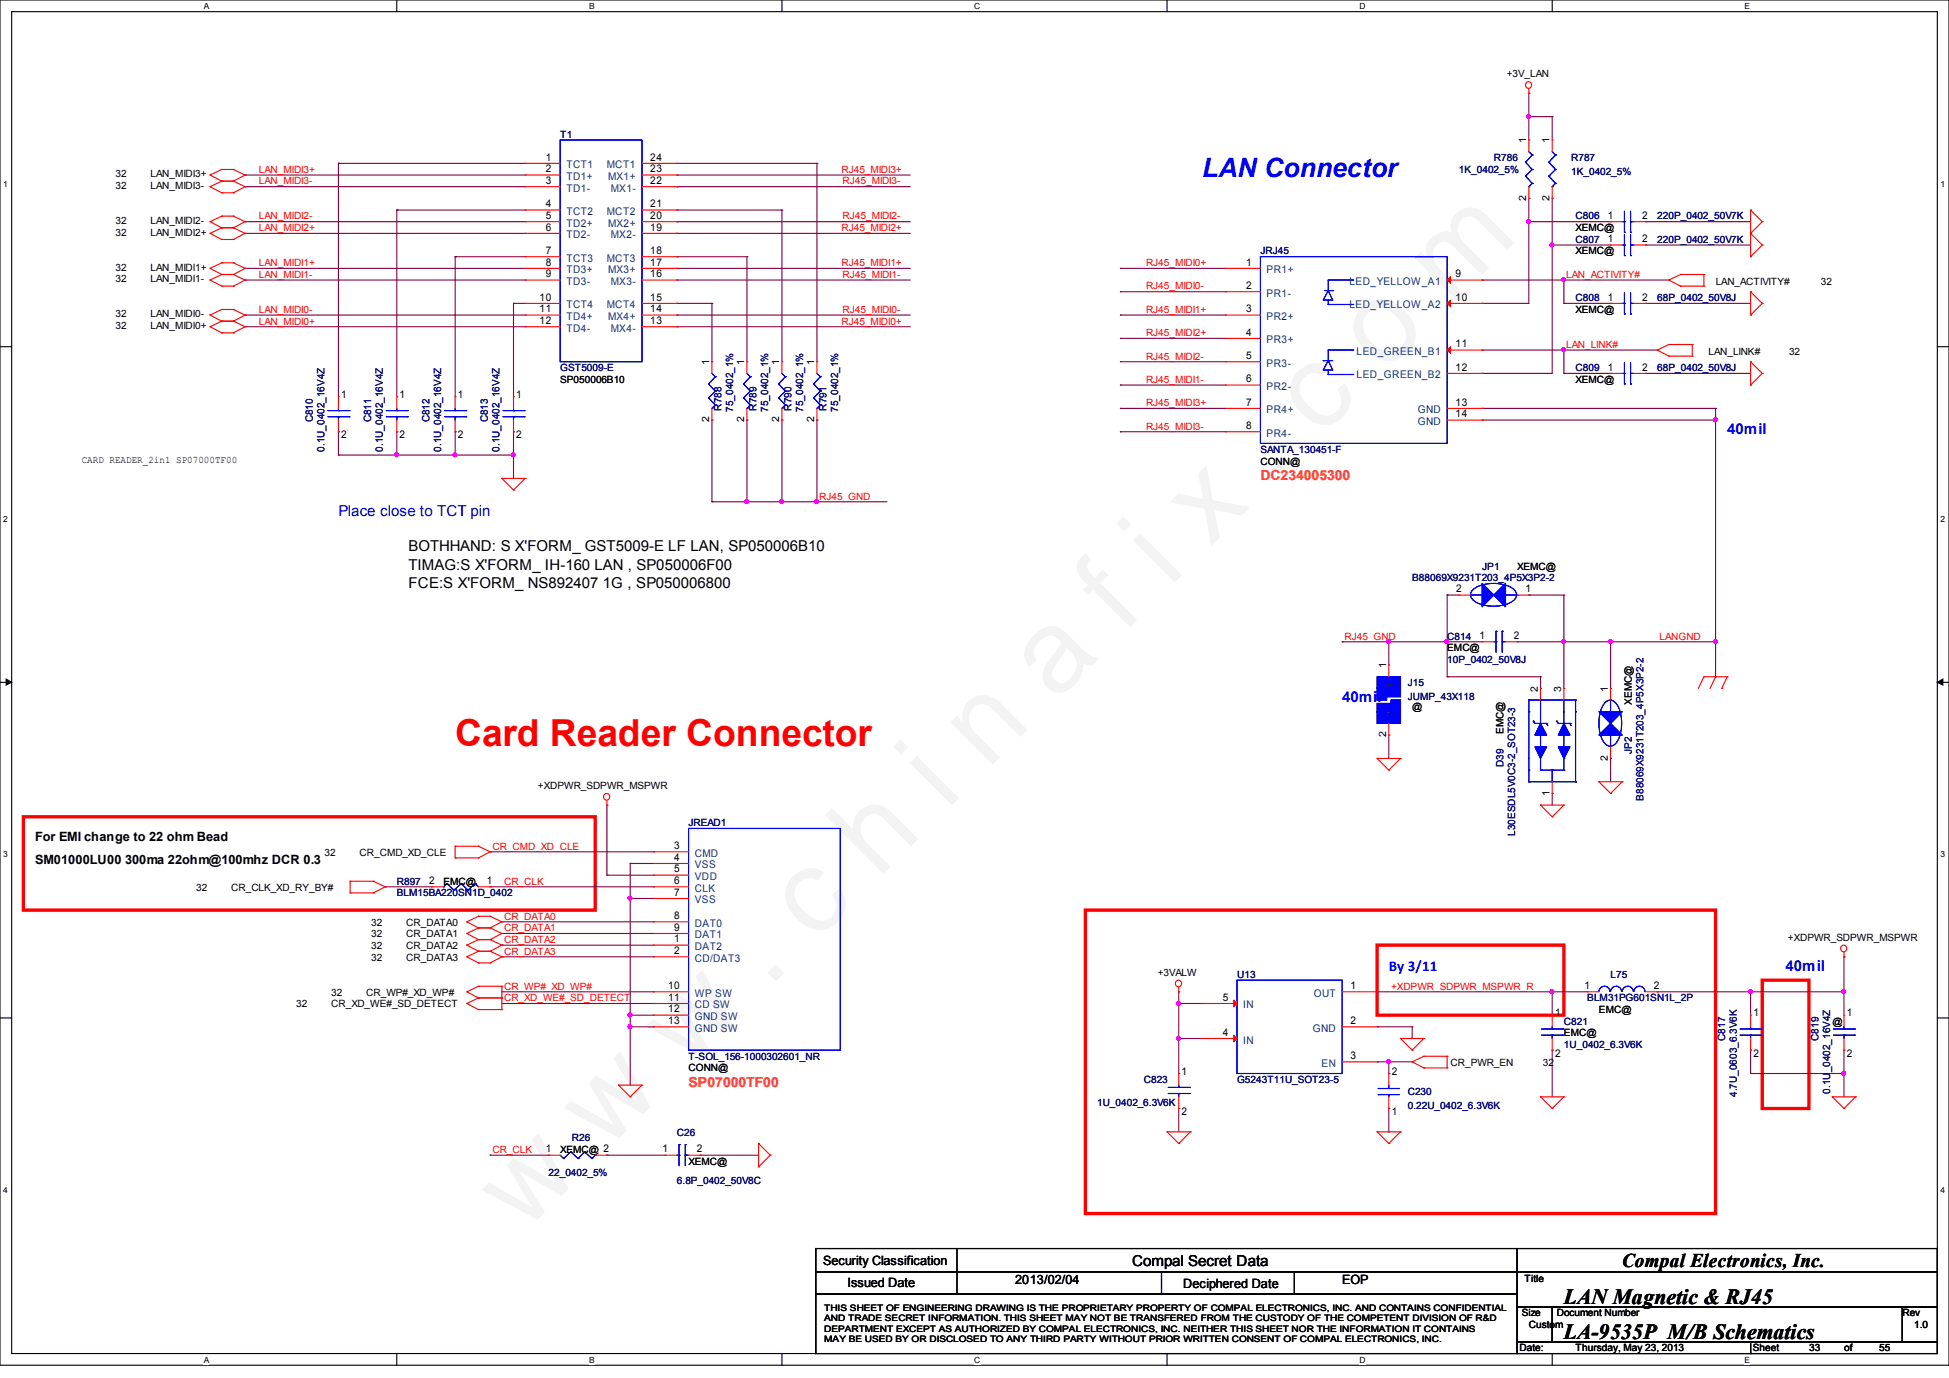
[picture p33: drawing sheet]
<svg xmlns="http://www.w3.org/2000/svg" width="297mm" height="210mm" viewBox="0 0 297 210" stroke-linecap="round" stroke-linejoin="round" font-family="sans-serif">
<defs><g id="words">
<text font-size="17.6" fill="#f0f" x="79.7" y="188" transform="rotate(-45 79.7 188)">w w w . c h i n a f i x . c o m</text>
<text font-size="5.7" fill="#f00" x="69.3" y="113.7">Card Reader Connector</text>
<text font-size="4.1" fill="#00f" x="183.1" y="26.9">LAN Connector</text>
<g font-size="3.3">
<text x="238.3" y="204">LA-9535P M/B Schematics</text>
<text x="238.3" y="198.6">LAN Magnetic &amp; RJ45</text>
</g>
<text font-size="3" x="247.1" y="193">Compal Electronics, Inc.</text>
<g font-size="2.3" fill="#00f">
<text x="263.1" y="66.1">40mil</text>
<text x="51.6" y="78.7">Place close to TCT pin</text>
<text x="204.5" y="107">40mil</text>
<text x="211.6" y="148">By 3/11</text>
<text x="272" y="147.9">40mil</text>
</g>
<g font-size="2.3">
<text x="62.2" y="84">BOTHHAND: S X'FORM_ GST5009-E LF LAN, SP050006B10</text>
<text x="62.2" y="86.8">TIMAG:S X'FORM_ IH-160 LAN , SP050006F00</text>
<text x="62.2" y="89.6">FCE:S X'FORM_ NS892407 1G , SP050006800</text>
<text x="172.5" y="193">Compal Secret Data</text>
</g>
<g font-size="2.1" fill="#ff8000">
<text x="192" y="73.2">DC234005300</text>
<text x="104.9" y="165.6">SP07000TF00</text>
</g>
<g font-size="1.9">
<text x="5.3" y="131.7">SM01000LU00 300ma 22ohm@100mhz DCR 0.3</text>
<text x="5.3" y="128.1">For EMI change to 22 ohm Bead</text>
<text x="125.4" y="192.7">Security Classification</text>
<text x="129.1" y="196.1">Issued Date</text>
<text x="154.7" y="195.6">2013/02/04</text>
<text x="180.2" y="196.3">Deciphered Date</text>
<text x="204.5" y="195.6">EOP</text>
</g>
<g font-size="1.6">
<text x="83.1" y="24.5">1</text>
<text x="83.1" y="26.2">2</text>
<text x="83.1" y="28">3</text>
<text x="99.1" y="26.2">23</text>
<text x="99.1" y="28">22</text>
<text x="99.1" y="24.5">24</text>
<text x="83.1" y="31.6">4</text>
<text x="83.1" y="33.4">5</text>
<text x="83.1" y="35.1">6</text>
<text x="99.1" y="33.4">20</text>
<text x="99.1" y="35.1">19</text>
<text x="99.1" y="31.6">21</text>
<text x="245" y="33.4">1</text>
<text x="250.2" y="33.4">2</text>
<text x="83.1" y="38.7">7</text>
<text x="83.1" y="40.5">8</text>
<text x="99.1" y="40.5">17</text>
<text x="99.1" y="38.7">18</text>
<text x="189.8" y="40.5">1</text>
<text x="245" y="36.9">1</text>
<text x="250.2" y="36.9">2</text>
<text x="82.2" y="45.8">10</text>
<text x="82.2" y="47.6">11</text>
<text x="83.1" y="42.2">9</text>
<text x="99.1" y="42.2">16</text>
<text x="99.1" y="47.6">14</text>
<text x="99.1" y="45.8">15</text>
<text x="189.8" y="44">2</text>
<text x="189.8" y="47.6">3</text>
<text x="221.8" y="45.8">10</text>
<text x="221.8" y="42.2">9</text>
<text x="245" y="45.8">1</text>
<text x="250.2" y="45.8">2</text>
<text x="82.2" y="49.4">12</text>
<text x="99.1" y="49.4">13</text>
<text x="189.8" y="51.1">4</text>
<text x="221.8" y="52.9">11</text>
<text x="189.8" y="54.7">5</text>
<text x="189.8" y="58.3">6</text>
<text x="221.8" y="56.5">12</text>
<text x="245" y="56.5">1</text>
<text x="250.2" y="56.5">2</text>
<text x="52" y="60.6">1</text>
<text x="60.9" y="60.6">1</text>
<text x="69.8" y="60.6">1</text>
<text x="78.7" y="60.6">1</text>
<text x="189.8" y="61.8">7</text>
<text x="189.8" y="65.4">8</text>
<text x="221.8" y="61.8">13</text>
<text x="221.8" y="63.6">14</text>
<text x="52" y="66.8">2</text>
<text x="60.9" y="66.8">2</text>
<text x="69.8" y="66.8">2</text>
<text x="78.7" y="66.8">2</text>
<text x="221.8" y="90.3">2</text>
<text x="232.4" y="90.3">1</text>
<text x="225.4" y="97.4">1</text>
<text x="230.6" y="97.4">2</text>
<text x="102.7" y="131.1">4</text>
<text x="102.7" y="129.4">3</text>
<text x="65.4" y="134.7">2</text>
<text x="74.2" y="134.7">1</text>
<text x="102.7" y="134.7">6</text>
<text x="102.7" y="132.9">5</text>
<text x="102.7" y="136.5">7</text>
<text x="102.7" y="141.8">9</text>
<text x="102.7" y="140">8</text>
<text x="102.7" y="143.6">1</text>
<text x="102.7" y="145.4">2</text>
<text x="101.8" y="152.5">11</text>
<text x="101.8" y="150.7">10</text>
<text x="101.8" y="154.3">12</text>
<text x="186.3" y="152.5">5</text>
<text x="205.8" y="150.7">1</text>
<text x="236.9" y="154.9">1</text>
<text x="241.4" y="150.7">1</text>
<text x="252" y="150.7">2</text>
<text x="267.1" y="154.9">1</text>
<text x="281.4" y="154.9">1</text>
<text x="101.8" y="156">13</text>
<text x="186.3" y="157.8">4</text>
<text x="205.8" y="161.4">3</text>
<text x="205.8" y="156">2</text>
<text x="236.9" y="161">2</text>
<text x="267.1" y="161">2</text>
<text x="281.4" y="161">2</text>
<text x="180" y="163.7">1</text>
<text x="212" y="163.7">2</text>
<text x="180" y="169.9">2</text>
<text x="212" y="169.9">1</text>
<text x="83.1" y="175.6">1</text>
<text x="100.9" y="175.6">1</text>
<text x="106.2" y="175.6">2</text>
</g>
<g font-size="1.6" fill="#004080">
<text x="86.3" y="25.7">TCT1</text>
<text x="86.3" y="27.4">TD1+</text>
<text x="86.3" y="29.2">TD1-</text>
<text x="92.5" y="25.7">MCT1</text>
<text x="92.6" y="27.4">MX1+</text>
<text x="93.1" y="29.2">MX1-</text>
<text x="86.3" y="32.8">TCT2</text>
<text x="86.3" y="34.5">TD2+</text>
<text x="92.5" y="32.8">MCT2</text>
<text x="92.6" y="34.5">MX2+</text>
<text x="86.3" y="36.3">TD2-</text>
<text x="86.3" y="39.9">TCT3</text>
<text x="86.3" y="41.7">TD3+</text>
<text x="92.5" y="39.9">MCT3</text>
<text x="92.6" y="41.7">MX3+</text>
<text x="93.1" y="36.3">MX2-</text>
<text x="193" y="41.7">PR1+</text>
<text x="86.3" y="43.4">TD3-</text>
<text x="86.3" y="47">TCT4</text>
<text x="92.5" y="47">MCT4</text>
<text x="93.1" y="43.4">MX3-</text>
<text x="193" y="45.2">PR1-</text>
<text x="205.6" y="47">LED_YELLOW_A2</text>
<text x="205.6" y="43.4">LED_YELLOW_A1</text>
<text x="86.3" y="48.8">TD4+</text>
<text x="86.3" y="50.5">TD4-</text>
<text x="92.6" y="48.8">MX4+</text>
<text x="93.1" y="50.5">MX4-</text>
<text x="193" y="48.8">PR2+</text>
<text x="193" y="52.3">PR3+</text>
<text x="193" y="55.9">PR3-</text>
<text x="193" y="59.4">PR2-</text>
<text x="206.7" y="57.7">LED_GREEN_B2</text>
<text x="206.7" y="54.1">LED_GREEN_B1</text>
<text x="193" y="63">PR4+</text>
<text x="216" y="63">GND</text>
<text x="216" y="64.8">GND</text>
<text x="193" y="66.5">PR4-</text>
<text x="105.8" y="130.6">CMD</text>
<text x="105.8" y="132.3">VSS</text>
<text x="105.8" y="135.9">CLK</text>
<text x="105.8" y="134.1">VDD</text>
<text x="105.8" y="137.7">VSS</text>
<text x="105.8" y="143">DAT1</text>
<text x="105.8" y="141.2">DAT0</text>
<text x="105.8" y="146.6">CD/DAT3</text>
<text x="105.8" y="144.8">DAT2</text>
<text x="105.8" y="153.7">CD SW</text>
<text x="105.8" y="151.9">WP SW</text>
<text x="105.8" y="155.4">GND SW</text>
<text x="189.4" y="153.7">IN</text>
<text x="200.2" y="151.9">OUT</text>
<text x="105.8" y="157.2">GND SW</text>
<text x="189.4" y="159">IN</text>
<text x="200" y="157.2">GND</text>
<text x="201.3" y="162.6">EN</text>
</g>
<g font-size="1.5">
<text x="229.5" y="11.8">+3V_LAN</text>
<text x="232.5" y="21.8" transform="rotate(-90 232.5 21.8)">1</text>
<text x="236.1" y="21.8" transform="rotate(-90 236.1 21.8)">1</text>
<text x="17.6" y="27">32</text>
<text x="17.6" y="28.8">32</text>
<text x="22.9" y="28.8">LAN_MIDI3-</text>
<text x="22.9" y="27">LAN_MIDI3+</text>
<text x="17.6" y="35.9">32</text>
<text x="17.6" y="34.1">32</text>
<text x="22.9" y="34.1">LAN_MIDI2-</text>
<text x="22.9" y="35.9">LAN_MIDI2+</text>
<text x="232.5" y="30.6" transform="rotate(-90 232.5 30.6)">2</text>
<text x="236.1" y="30.6" transform="rotate(-90 236.1 30.6)">2</text>
<text x="240" y="35.2">XEMC@</text>
<text x="17.6" y="41.2">32</text>
<text x="22.9" y="41.2">LAN_MIDI1+</text>
<text x="240" y="38.8">XEMC@</text>
<text x="17.6" y="43">32</text>
<text x="22.9" y="43">LAN_MIDI1-</text>
<text x="240" y="47.7">XEMC@</text>
<text x="261.4" y="43.4">LAN_ACTIVITY#</text>
<text x="277.4" y="43.4">32</text>
<text x="17.6" y="50.1">32</text>
<text x="17.6" y="48.3">32</text>
<text x="22.9" y="48.3">LAN_MIDI0-</text>
<text x="22.9" y="50.1">LAN_MIDI0+</text>
<text x="85.3" y="58.3">SP050006B10</text>
<text x="108" y="55.6" transform="rotate(-90 108 55.6)">1</text>
<text x="113.4" y="55.6" transform="rotate(-90 113.4 55.6)">1</text>
<text x="118.7" y="55.6" transform="rotate(-90 118.7 55.6)">1</text>
<text x="124" y="55.6" transform="rotate(-90 124 55.6)">1</text>
<text x="240" y="58.3">XEMC@</text>
<text x="260.3" y="54.1">LAN_LINK#</text>
<text x="272.6" y="54.1">32</text>
<text x="108" y="64.3" transform="rotate(-90 108 64.3)">2</text>
<text x="113.4" y="64.3" transform="rotate(-90 113.4 64.3)">2</text>
<text x="118.7" y="64.3" transform="rotate(-90 118.7 64.3)">2</text>
<text x="124" y="64.3" transform="rotate(-90 124 64.3)">2</text>
<text x="12.4" y="70.6">CARD READER_2in1 SP07000TF00</text>
<text x="192" y="70.8">CONN@</text>
<text x="231.2" y="86.8">XEMC@</text>
<text x="211.2" y="101.9" transform="rotate(-90 211.2 101.9)">1</text>
<text x="220.5" y="99.2">EMC@</text>
<text x="234.3" y="105.4" transform="rotate(-90 234.3 105.4)">2</text>
<text x="237.8" y="105.4" transform="rotate(-90 237.8 105.4)">3</text>
<text x="245" y="105.4" transform="rotate(-90 245 105.4)">1</text>
<text x="248.6" y="107.4" transform="rotate(-90 248.6 107.4)">XEMC@</text>
<text x="211.2" y="112.4" transform="rotate(-90 211.2 112.4)">2</text>
<text x="215.2" y="108.1">@</text>
<text x="229" y="111.8" transform="rotate(-90 229 111.8)">EMC@</text>
<text x="245" y="115.9" transform="rotate(-90 245 115.9)">2</text>
<text x="82" y="120.2">+XDPWR_SDPWR_MSPWR</text>
<text x="236.1" y="121.2" transform="rotate(-90 236.1 121.2)">1</text>
<text x="49.4" y="130.4">32</text>
<text x="54.8" y="130.4">CR_CMD_XD_CLE</text>
<text x="29.9" y="135.7">32</text>
<text x="35.2" y="135.7">CR_CLK_XD_RY_BY#</text>
<text x="67.6" y="134.8">EMC@</text>
<text x="56.6" y="141.1">32</text>
<text x="56.6" y="142.8">32</text>
<text x="61.9" y="141.1">CR_DATA0</text>
<text x="61.9" y="142.8">CR_DATA1</text>
<text x="272.4" y="143.3">+XDPWR_SDPWR_MSPWR</text>
<text x="56.6" y="144.6">32</text>
<text x="56.6" y="146.4">32</text>
<text x="61.9" y="144.6">CR_DATA2</text>
<text x="61.9" y="146.4">CR_DATA3</text>
<text x="176.4" y="148.7">+3VALW</text>
<text x="45.1" y="153.5">32</text>
<text x="50.5" y="151.7">32</text>
<text x="50.5" y="153.5">CR_XD_WE#_SD_DETECT</text>
<text x="55.8" y="151.7">CR_WP#_XD_WP#</text>
<text x="243.6" y="154.3">EMC@</text>
<text x="238.3" y="157.9">EMC@</text>
<text x="279.2" y="156.1">@</text>
<text x="104.9" y="163.2">CONN@</text>
<text x="221" y="162.4">CR_PWR_EN</text>
<text x="235" y="162.4">32</text>
<text x="85.4" y="175.7">XEMC@ 2</text>
<text x="104.9" y="177.5">XEMC@</text>
<text x="232.3" y="195.4">Title</text>
<text x="231.8" y="200.6">Size</text>
<text x="232.9" y="202.4">Custom</text>
<text x="237.2" y="200.6">Document Number</text>
<text x="289.8" y="200.6">Rev</text>
<text x="291.6" y="202.4">1.0</text>
<text x="231.5" y="205.9">Date:</text>
<text x="240" y="205.9">Thursday, May 23, 2013</text>
<text x="267.1" y="205.9">Sheet</text>
<text x="275.6" y="205.9">33</text>
<text x="280.9" y="205.9">of</text>
<text x="286.3" y="205.9">55</text>
</g>
<g font-size="1.5" fill="#000080">
<text x="85.3" y="21">T1</text>
<text x="222.3" y="26.3">1K_0402_5%</text>
<text x="227.6" y="24.6">R786</text>
<text x="239.4" y="24.6">R787</text>
<text x="239.4" y="26.7">1K_0402_5%</text>
<text x="240" y="33.4">C806</text>
<text x="252.5" y="33.4">220P_0402_50V7K</text>
<text x="192" y="38.8">JRJ45</text>
<text x="240" y="37">C807</text>
<text x="252.5" y="37">220P_0402_50V7K</text>
<text x="240" y="45.9">C808</text>
<text x="252.5" y="45.9">68P_0402_50V8J</text>
<text x="85.3" y="56.6">GST5009-E</text>
<text x="240" y="56.6">C809</text>
<text x="252.5" y="56.6">68P_0402_50V8J</text>
<text x="47.7" y="64.3" transform="rotate(-90 47.7 64.3)">C810</text>
<text x="56.6" y="64.3" transform="rotate(-90 56.6 64.3)">C811</text>
<text x="65.5" y="64.3" transform="rotate(-90 65.5 64.3)">C812</text>
<text x="74.3" y="64.3" transform="rotate(-90 74.3 64.3)">C813</text>
<text x="109.9" y="62.6" transform="rotate(-90 109.9 62.6)">R788</text>
<text x="111.7" y="62.7" transform="rotate(-90 111.7 62.7)">75_0402_1%</text>
<text x="115.2" y="62.6" transform="rotate(-90 115.2 62.6)">R789</text>
<text x="117" y="62.7" transform="rotate(-90 117 62.7)">75_0402_1%</text>
<text x="120.6" y="62.6" transform="rotate(-90 120.6 62.6)">R790</text>
<text x="122.4" y="62.7" transform="rotate(-90 122.4 62.7)">75_0402_1%</text>
<text x="125.9" y="62.6" transform="rotate(-90 125.9 62.6)">R791</text>
<text x="127.7" y="62.7" transform="rotate(-90 127.7 62.7)">75_0402_1%</text>
<text x="49.4" y="68.8" transform="rotate(-90 49.4 68.8)">0.1U_0402_16V4Z</text>
<text x="58.3" y="68.8" transform="rotate(-90 58.3 68.8)">0.1U_0402_16V4Z</text>
<text x="67.2" y="68.8" transform="rotate(-90 67.2 68.8)">0.1U_0402_16V4Z</text>
<text x="76.1" y="68.8" transform="rotate(-90 76.1 68.8)">0.1U_0402_16V4Z</text>
<text x="192" y="69">SANTA_130451-F</text>
<text x="215.2" y="88.6">B88069X9231T203_4P5X3P2-2</text>
<text x="225.8" y="86.8">JP1</text>
<text x="220.5" y="97.5">C814</text>
<text x="220.5" y="101">10P_0402_50V8J</text>
<text x="214.5" y="104.6">J15</text>
<text x="214.5" y="106.7">JUMP_43X118</text>
<text x="229" y="116.8" transform="rotate(-90 229 116.8)">D39</text>
<text x="248.6" y="114.9" transform="rotate(-90 248.6 114.9)">JP2</text>
<text x="104.9" y="125.9">JREAD1</text>
<text x="250.4" y="122" transform="rotate(-90 250.4 122)">B88069X9231T203_4P5X3P2-2</text>
<text x="230.8" y="127.3" transform="rotate(-90 230.8 127.3)">L30ESDL5V0C3-2_SOT23-3</text>
<text x="60.5" y="134.8">R897</text>
<text x="60.5" y="136.6">BLM15BA220SN1D_0402</text>
<text x="188.5" y="149">U13</text>
<text x="245.4" y="149">L75</text>
<text x="241.8" y="152.6">BLM31PG601SN1L_2P</text>
<text x="104.9" y="161.5">T-SOL_156-1000302601_NR</text>
<text x="238.3" y="156.1">C821</text>
<text x="238.3" y="159.7">1U_0402_6.3V6K</text>
<text x="262.8" y="158.6" transform="rotate(-90 262.8 158.6)">C817</text>
<text x="277" y="158.6" transform="rotate(-90 277 158.6)">C819</text>
<text x="174.3" y="165">C823</text>
<text x="188.5" y="165">G5243T11U_SOT23-5</text>
<text x="214.5" y="166.8">C230</text>
<text x="264.6" y="167.1" transform="rotate(-90 264.6 167.1)">4.7U_0603_6.3V6K</text>
<text x="278.8" y="166.6" transform="rotate(-90 278.8 166.6)">0.1U_0402_16V4Z</text>
<text x="87.1" y="173.9">R26</text>
<text x="103.1" y="173.1">C26</text>
<text x="167.1" y="168.6">1U_0402_6.3V6K</text>
<text x="214.5" y="168.9">0.22U_0402_6.3V6K</text>
<text x="83.6" y="179.2">22_0402_5%</text>
<text x="103.1" y="180.3">6.8P_0402_50V8C</text>
</g>
<g font-size="1.5" fill="#f00">
<text x="39.5" y="26.3">LAN_MIDI3+</text>
<text x="39.5" y="28.1">LAN_MIDI3-</text>
<text x="128.2" y="26.3">RJ45_MIDI3+</text>
<text x="128.4" y="28.1">RJ45_MIDI3-</text>
<text x="39.5" y="33.4">LAN_MIDI2-</text>
<text x="39.5" y="35.2">LAN_MIDI2+</text>
<text x="128.2" y="35.2">RJ45_MIDI2+</text>
<text x="128.4" y="33.4">RJ45_MIDI2-</text>
<text x="39.5" y="40.6">LAN_MIDI1+</text>
<text x="128.2" y="40.6">RJ45_MIDI1+</text>
<text x="174.6" y="40.6">RJ45_MIDI0+</text>
<text x="39.5" y="47.7">LAN_MIDI0-</text>
<text x="39.5" y="42.3">LAN_MIDI1-</text>
<text x="128.4" y="42.3">RJ45_MIDI1-</text>
<text x="128.4" y="47.7">RJ45_MIDI0-</text>
<text x="174.6" y="47.7">RJ45_MIDI1+</text>
<text x="174.6" y="44.1">RJ45_MIDI0-</text>
<text x="238.6" y="42.3">LAN_ACTIVITY#</text>
<text x="39.5" y="49.4">LAN_MIDI0+</text>
<text x="128.2" y="49.4">RJ45_MIDI0+</text>
<text x="174.6" y="51.2">RJ45_MIDI2+</text>
<text x="238.6" y="53">LAN_LINK#</text>
<text x="174.6" y="54.8">RJ45_MIDI2-</text>
<text x="174.6" y="58.3">RJ45_MIDI1-</text>
<text x="174.6" y="65.4">RJ45_MIDI3-</text>
<text x="174.6" y="61.9">RJ45_MIDI3+</text>
<text x="124.8" y="76.1">RJ45_GND</text>
<text x="204.8" y="97.5">RJ45_GND</text>
<text x="252.8" y="97.5">LANGND</text>
<text x="75" y="129.5">CR_CMD_XD_CLE</text>
<text x="76.8" y="134.8">CR_CLK</text>
<text x="76.8" y="141.9">CR_DATA1</text>
<text x="76.8" y="140.1">CR_DATA0</text>
<text x="76.8" y="143.7">CR_DATA2</text>
<text x="76.8" y="145.5">CR_DATA3</text>
<text x="76.8" y="150.8">CR_WP#_XD_WP#</text>
<text x="76.8" y="152.6">CR_XD_WE#_SD_DETECT</text>
<text x="211.9" y="150.8">+XDPWR_SDPWR_MSPWR_R</text>
<text x="75" y="175.7">CR_CLK</text>
</g>
<g font-size="1.5" fill="#004080">
<text x="212.4" y="104.9" transform="rotate(-90 212.4 104.9)">1</text>
<text x="212.4" y="109.3" transform="rotate(-90 212.4 109.3)">2</text>
</g>
<g font-size="1.4">
<text x="125.6" y="199.7">THIS SHEET OF ENGINEERING DRAWING IS THE PROPRIETARY PROPERTY OF COMPAL ELECTRONICS, INC. AND CONTAINS CONFIDENTIAL</text>
<text x="125.6" y="201.3">AND TRADE SECRET INFORMATION. THIS SHEET MAY NOT BE TRANSFERED FROM THE CUSTODY OF THE COMPETENT DIVISION OF R&amp;D</text>
<text x="125.6" y="202.9">DEPARTMENT EXCEPT AS AUTHORIZED BY COMPAL ELECTRONICS, INC. NEITHER THIS SHEET NOR THE INFORMATION IT CONTAINS</text>
<text x="125.6" y="204.6">MAY BE USED BY OR DISCLOSED TO ANY THIRD PARTY WITHOUT PRIOR WRITTEN CONSENT OF COMPAL ELECTRONICS, INC.</text>
</g>
<g font-size="1.3">
<text x="31.1" y="1.4">A</text>
<text x="89.7" y="1.4">B</text>
<text x="148.4" y="1.4">C</text>
<text x="207.1" y="1.4">D</text>
<text x="265.8" y="1.4">E</text>
<text x=".5" y="28.4">1</text>
<text x="295.7" y="28.4">1</text>
<text x=".5" y="79.5">2</text>
<text x="295.7" y="79.5">2</text>
<text x=".5" y="130.6">3</text>
<text x="295.7" y="130.6">3</text>
<text x=".5" y="181.8">4</text>
<text x="295.7" y="181.8">4</text>
<text x="31.1" y="207.7">A</text>
<text x="89.7" y="207.7">B</text>
<text x="148.4" y="207.7">C</text>
<text x="207.1" y="207.7">D</text>
<text x="265.8" y="207.7">E</text>
</g>
</g></defs>
<path d="M0 0h296.9v208h-296.9zM1.8 1.8h293.3v204.4h-293.3z" fill="none" stroke="#000" stroke-width=".17"/>
<g fill="#fff">
<path d="M31.1 .3h.7v1.4h-.7z"/>
<path d="M31.1 206.5h.7v1.4h-.7z"/>
</g>
<path d="M60.5 0v1.8M60.5 206.2v1.8" fill="none" stroke="#000" stroke-width=".17"/>
<g fill="#fff">
<path d="M89.7 .3h.9v1.4h-.9z"/>
<path d="M89.7 206.5h.9v1.4h-.9z"/>
</g>
<path d="M119.1 0v1.8M119.1 206.2v1.8" fill="none" stroke="#000" stroke-width=".17"/>
<g fill="#fff">
<path d="M148.4 .3h1v1.4h-1z"/>
<path d="M148.4 206.5h1v1.4h-1z"/>
</g>
<path d="M177.8 0v1.8M177.8 206.2v1.8" fill="none" stroke="#000" stroke-width=".17"/>
<g fill="#fff">
<path d="M207.1 .3h.9v1.4h-.9z"/>
<path d="M207.1 206.5h.9v1.4h-.9z"/>
</g>
<path d="M236.5 0v1.8M236.5 206.2v1.8" fill="none" stroke="#000" stroke-width=".17"/>
<g fill="#fff">
<path d="M265.8 .3h.8v1.4h-.8z"/>
<path d="M265.8 206.5h.8v1.4h-.8z"/>
<path d="M.5 27.3h.7v1.4h-.7z"/>
<path d="M295.7 27.3h.6v1.4h-.6z"/>
<path d="M.5 78.3h.7v1.5h-.7z"/>
<path d="M295.7 78.3h.6v1.5h-.6z"/>
</g>
<path d="M0 52.8h1.8M295.1 52.8h1.8" fill="none" stroke="#000" stroke-width=".17"/>
<g fill="#fff">
<path d="M.5 129.5h.7v1.4h-.7z"/>
<path d="M295.7 129.5h.6v1.4h-.6z"/>
</g>
<path d="M0 104h1.8M295.1 104h1.8" fill="none" stroke="#000" stroke-width=".17"/>
<path d="M.9 103.5l.9 .5-.9 .4zM295.1 104l.9-.5v.9z" fill="#000" stroke="#000" stroke-width=".15"/>
<g fill="#fff">
<path d="M.5 180.6h.7v1.4h-.7z"/>
<path d="M295.7 180.6h.6v1.4h-.6z"/>
</g>
<g fill="none" stroke="#000" stroke-width=".17">
<path d="M0 155.1h1.8M295.1 155.1h1.8M124.3 190.2h106.8v3.6h-106.8zM124.3 193.8h106.8v3.4h-106.8zM124.3 197.2h106.8v9h-106.8zM145.8 197.2h.1M145.8 193.8v3.4M177 197.2h.1M177 193.8v3.4M197.2 197.2h.1M197.2 193.8v3.4M231.1 190.2h64v3.6h-64z"/>
<path d="M231.1 193.8h64v5.3h-64zM231.1 199.1h5.4v5.4h-5.4zM236.5 199.1h53.3v5.4h-53.3zM289.8 199.1h5.3v5.4h-5.3zM231.1 204.5h35.6v1.7h-35.6zM266.7 204.5h28.4v1.7h-28.4z"/>
</g>
<path d="M3.6 124.5h87.1v14.2h-87.1zM165.4 138.7h96v46.2h-96zM209.8 144h28.5v10.7h-28.5zM268.5 149.4h7.1v19.5h-7.1z" fill="none" stroke="#f00" stroke-width=".51"/>
<g fill="none" stroke="#800040" stroke-width=".17">
<path d="M232.9 14.2h.1M232.9 17.8h.1M232.9 14.2v7.1M232.9 17.8h3.6M236.5 17.8h.1M236.5 17.8v3.5M37.3 33.8h.1M37.3 26.7h.1M37.3 28.4h.1M37.3 35.6h.1M37.3 33.8h42.7M37.3 28.4h42.7"/>
<path d="M37.3 26.7h42.7M37.3 35.6h42.7M51.6 24.9h.1M51.6 24.9v35.6M51.6 24.9h28.4M60.5 32h.1M60.5 32v28.5M60.5 32h19.5M103.1 33.8h35.6M103.1 28.4h35.6M103.1 26.7h35.6M103.1 35.6h35.6"/>
<path d="M124.5 24.9v30.2M232.9 33.8h12.5M236.5 37.3h8.9M250.7 33.8h.1M250.7 37.3h.1M250.7 33.8h16M250.7 37.3h16M37.3 48h.1M37.3 40.9h.1M37.3 42.7h.1M37.3 49.8h.1M37.3 42.7h42.7"/>
<path d="M37.3 40.9h42.7M37.3 48h42.7M37.3 49.8h42.7M103.1 42.7h35.6M103.1 40.9h35.6M103.1 48h35.6M103.1 49.8h35.6M225.8 42.7h28.5M225.8 53.3h26.7M238.3 53.3h.1M238.3 56.9h.1M238.3 46.2h.1"/>
<path d="M238.3 42.7h.1M238.3 42.7v3.5M238.3 53.3v3.6M238.3 56.9h7.1M238.3 46.2h7.1M250.7 56.9h.1M250.7 46.2h.1M250.7 56.9h16M250.7 46.2h16M51.6 65.8h.1M51.6 69.3h.1M51.6 69.3h17.7"/>
<path d="M51.6 65.8v3.5M60.5 69.3h.1M60.5 65.8h.1M60.5 65.8v3.5M225.8 62.2h35.6M225.8 64h35.6M261.4 62.2h.1M261.4 64h.1M261.4 62.2v40.9M231.1 97.8h30.3M232.9 90.7h5.4M238.3 90.7h.1"/>
<path d="M238.3 97.8h.1M238.3 90.7v14.2M245.4 97.8h.1M245.4 97.8v7.1M261.4 97.8h.1M245.4 115.6h.1M245.4 115.6v3.5M58.7 135.1h.1M58.7 135.1h7.1M236.5 151.1h5.3M252.5 151.1h.1M252.5 151.1h28.4"/>
<path d="M266.7 151.1h.1M266.7 151.1v3.6M280.9 151.1h.1M280.9 145.8h.1M280.9 145.8v8.9M266.7 160h.1M266.7 163.6h.1M266.7 160v3.6M266.7 163.6h14.2M280.9 160h.1M280.9 163.6h.1M280.9 160v7.1"/>
</g>
<g fill="#f0f" stroke="#f0f" stroke-width=".17">
<circle cx="60.4" cy="69.3" r=".3"/>
<circle cx="245.3" cy="97.7" r=".3"/>
<circle cx="261.3" cy="97.7" r=".3"/>
<circle cx="238.2" cy="97.7" r=".3"/>
<circle cx="280.9" cy="163.5" r=".3"/>
<circle cx="280.9" cy="151.1" r=".3"/>
<circle cx="266.7" cy="151.1" r=".3"/>
<circle cx="261.3" cy="64" r=".3"/>
<circle cx="238.2" cy="53.3" r=".3"/>
<circle cx="232.9" cy="17.7" r=".3"/>
<circle cx="238.2" cy="42.6" r=".3"/>
</g>
<g fill="none" stroke="#f00" stroke-width=".17">
<path d="M232.9 14.2h.1M232.9 13.5v.7M32 33.8h.1M32 28.4h.1M32 26.7h.1M32 35.6h.1M32 33.8l1.8 .9M32 28.4l1.8 1M32 26.7l1.8 .9M32 35.6l1.8 .9M33.8 34.7h.1M33.8 32.9h.1"/>
<path d="M33.8 29.4h.1M33.8 27.6h.1M33.8 25.8h.1M33.8 36.5h.1M33.8 34.7h1.8M33.8 32.9h1.8M33.8 32.9l-1.8 .9M33.8 29.4h1.8M33.8 27.6h1.8M33.8 27.6l-1.8 .8M33.8 25.8h1.8M33.8 25.8l-1.8 .9"/>
<path d="M33.8 36.5h1.8M33.8 34.7l-1.8 .9M35.6 34.7h.1M35.6 32.9h.1M35.6 29.4h.1M35.6 27.6h.1M35.6 25.8h.1M35.6 36.5h.1M35.6 32.9l1.7 .9M35.6 27.6l1.7 .8M35.6 25.8l1.7 .9M35.6 34.7l1.7 .9"/>
<path d="M37.3 33.8h.1M37.3 28.4h.1M37.3 26.7h.1M37.3 35.6h.1M37.3 33.8l-1.7 .9M37.3 28.4l-1.7 1M37.3 26.7l-1.7 .9M37.3 35.6l-1.7 .9M232.9 21.3h.1M232.9 21.3v1.8M236.5 21.3h.1M236.5 21.3v1.8"/>
<path d="M245.4 33.8h.1M245.4 37.3h.1M245.4 33.8h1.7M245.4 37.3h1.7M248.9 33.8h1.8M248.9 37.3h1.8M250.7 33.8h.1M250.7 37.3h.1M266.7 32h.1M266.7 35.6h.1M266.7 39.1h.1M266.7 32v7.1"/>
<path d="M266.7 32l1.8 1.8M266.7 35.6l1.8 1.7M268.5 33.8h.1M268.5 37.3h.1M268.5 33.8l-1.8 1.8M268.5 37.3l-1.8 1.8M32 48h.1M32 42.7h.1M32 40.9h.1M32 49.8h.1M32 48l1.8 .9M32 42.7l1.8 .9"/>
<path d="M32 40.9l1.8 .9M32 49.8l1.8 .9M33.8 48.9h.1M33.8 47.2h.1M33.8 43.6h.1M33.8 41.8h.1M33.8 40h.1M33.8 50.7h.1M33.8 48.9h1.8M33.8 47.2h1.8M33.8 47.2l-1.8 .8M33.8 43.6h1.8"/>
<path d="M33.8 41.8h1.8M33.8 41.8l-1.8 .9M33.8 40h1.8M33.8 40l-1.8 .9M33.8 50.7h1.8M33.8 48.9l-1.8 .9M35.6 48.9h.1M35.6 47.2h.1M35.6 43.6h.1M35.6 41.8h.1M35.6 40h.1M35.6 50.7h.1"/>
<path d="M35.6 47.2l1.7 .8M35.6 41.8l1.7 .9M35.6 40l1.7 .9M35.6 48.9l1.7 .9M37.3 48h.1M37.3 42.7h.1M37.3 40.9h.1M37.3 49.8h.1M37.3 48l-1.7 .9M37.3 42.7l-1.7 .9M37.3 40.9l-1.7 .9M37.3 49.8l-1.7 .9"/>
<path d="M245.4 56.9h.1M245.4 46.2h.1M245.4 56.9h1.7M245.4 46.2h1.7M248.9 56.9h1.8M248.9 46.2h1.8M250.7 56.9h.1M250.7 46.2h.1M252.5 53.3h.1M252.5 53.3l1.8 1M254.3 54.3h.1M254.3 52.5h.1"/>
<path d="M254.3 42.7h.1M254.3 54.3h3.5M254.3 52.5l-1.8 .8M254.3 52.5h3.5M254.3 42.7l1.7 .9M256 43.6h.1M256 41.8h.1M256 43.6h3.6M256 41.8h3.6M256 41.8l-1.7 .9M257.8 52.5h.1M257.8 54.3h.1"/>
<path d="M257.8 52.5v1.8M259.6 41.8h.1M259.6 43.6h.1M259.6 41.8v1.8M266.7 55.1h.1M266.7 58.7h.1M266.7 44.4h.1M266.7 48h.1M266.7 44.4v3.6M266.7 55.1v3.6M266.7 55.1l1.8 1.8M266.7 44.4l1.8 1.8"/>
<path d="M268.5 56.9h.1M268.5 46.2h.1M268.5 56.9l-1.8 1.8M268.5 46.2l-1.8 1.8M51.6 60.5h.1M51.6 65.8h.1M51.6 60.5v1.7M51.6 64v1.8M60.5 60.5h.1M60.5 65.8h.1M60.5 60.5v1.7M60.5 64v1.8"/>
<path d="M238.3 104.9h.1M238.3 104.9v1.8M243.6 119.1h.1M243.6 119.1h3.5M243.6 119.1l1.8 1.8M245.4 104.9h.1M245.4 115.6h.1M245.4 104.9v1.8M245.4 113.8v1.8M247.1 119.1h.1M247.1 119.1l-1.7 1.8M259.6 103.1h.1"/>
<path d="M259.6 103.1l-.9 1.8M259.6 103.1h3.5M261.4 103.1h.1M261.4 103.1l-.9 1.8M262.3 104.9h.1M263.1 103.1h.1M263.1 103.1l-.8 1.8M53.3 134.3h.1M53.3 136.1h.1M53.3 136.1h3.6M53.3 134.3h3.6M53.3 134.3v1.8"/>
<path d="M56.9 136.1h.1M56.9 134.3h.1M56.9 134.3l1.8 .8M58.7 135.1h.1M58.7 135.1l-1.8 1M65.8 135.1h.1M65.8 135.1h1.8M234.7 122.7h3.6M238.3 122.7h.1M238.3 122.7l-1.8 1.8M245.4 120.9h.1M241.8 151.1h.1"/>
<path d="M241.8 151.1h1.8M250.7 151.1h1.8M252.5 151.1h.1M266.7 154.7h.1M266.7 154.7v1.8M266.7 158.2v1.8M280.9 145.8h.1M280.9 154.7h.1M280.9 145.1v.7M280.9 154.7v1.8M280.9 158.2v1.8M234.7 167.1h3.6"/>
<path d="M238.3 167.1h.1M238.3 167.1l-1.8 1.8M266.7 160h.1M279.1 167.1h.1M279.1 167.1h3.6M279.1 167.1l1.8 1.8M280.9 168.9h.1M280.9 160h.1M282.7 167.1h.1M282.7 167.1l-1.8 1.8"/>
<circle cx="232.9" cy="13" r=".49"/>
<circle cx="280.9" cy="144.5" r=".49"/>
</g>
<g fill="none" stroke="#00f" stroke-width=".17">
<path d="M85.3 21.3h12.5v33.8h-12.5zM192 39.1h28.5v28.5h-28.5zM232.9 23.1l.5 .5M233.4 23.6h.1M233.4 23.6l-1 1.1M236.5 23.1l.5 .5M237 23.6h.1M237 25.8h.1M237 27.9h.1M237 23.6l-1 1.1 1 1.1M237 25.8l-1 1 1 1.1M237 27.9l-.5 .5"/>
<path d="M247.1 33.8h.4M247.1 37.3h.4M247.5 33.8h.1M247.5 35.4h.1M247.5 37.3h.1M247.5 38.9h.1M247.5 32.2v3.2M247.5 35.7v3.2M248.4 35.4h.1M248.4 33.8h.1M248.4 38.9h.1M248.4 37.3h.1"/>
<path d="M248.4 33.8h.5M248.4 32.2v3.2M248.4 35.7v3.2M248.4 37.3h.5M247.1 56.9h.4M247.1 46.2h.4M247.5 56.9h.1M247.5 58.5h.1M247.5 46.2h.1M247.5 47.8h.1M247.5 44.6v3.2M247.5 55.3v3.2"/>
<path d="M248.4 58.5h.1M248.4 56.9h.1M248.4 47.8h.1M248.4 46.2h.1M248.4 44.6v3.2M248.4 55.3v3.2M248.4 56.9h.5M248.4 46.2h.5M50 63.5h3.2M50 62.6h3.2M51.6 62.6h.1M51.6 63.5h.1"/>
<path d="M51.6 62.2v.4M51.6 63.5v.5M53.2 63.5h.1M53.2 62.6h.1M58.8 63.5h3.3M58.8 62.6h3.3M60.5 62.6h.1M60.5 63.5h.1M60.5 62.2v.4M60.5 63.5v.5M62.1 63.5h.1M62.1 62.6h.1"/>
<path d="M232.9 106.7h7.1M232.9 119.1h7.1M236.5 117.3h1.8M237.2 109.9h.1M237.2 109.9l.2 .3h1.8M238.3 110.2h.1M238.3 113.8h.1M238.3 117.3h.1M238.3 115.6h.1M238.3 106.7h.1M238.3 106.7v3.5M238.3 112v1.8"/>
<path d="M238.3 115.6v1.7M239.2 110.2h.1M239.2 110.2l.2 .4M240 108.5h.1M240 119.1h.1M240 106.7h.1M240 106.7v12.4M244.6 107a1.09 1.09 0 0 1 1.8 .5 5.8 5.8 0 0 1-.3 5.8 1.09 1.09 0 0 1-1.9-.4 5.8 5.8 0 0 1 .4-5.9zM245.4 112h.1M245.4 106.7h.1M245.4 106.7v1.8M245.4 112v1.8"/>
<path d="M104.9 126.2h23.1v33.8h-23.1zM234.9 157.7h3.2M234.9 156.8h3.2M238.1 157.7h.1M238.1 156.8h.1M243.6 151.1a.85 .85 0 0 1 .8-.8 .85 .85 0 0 1 .9 .8M245.4 151.1a.85 .85 0 0 1 .8-.8 .85 .85 0 0 1 .9 .8M247.1 151.1a.85 .85 0 0 1 .9-.8 .85 .85 0 0 1 .8 .8M248.9 151.1a.85 .85 0 0 1 .9-.8 .85 .85 0 0 1 .8 .8M265.1 157.7h3.2M265.1 156.8h3.2M266.7 156.8h.1"/>
<path d="M266.7 157.7h.1M266.7 156.5v.3M266.7 157.7v.5M268.3 157.7h.1M268.3 156.8h.1M279.3 157.7h3.2M279.3 156.8h3.2M280.9 156.8h.1M280.9 157.7h.1M280.9 156.5v.3M280.9 157.7v.5M282.5 157.7h.1"/>
<path d="M282.5 156.8h.1"/>
</g>
<g fill="#00f" stroke="#00f" stroke-width=".17">
<path d="M238.3 110.2l.9 1.8h-1.8z"/>
<path d="M237.4 113.8h1.8l-.9 1.8z"/>
<path d="M245.4 110.2l1.7 1.8h-3.5z"/>
<path d="M243.6 108.5h3.5l-1.7 1.7z"/>
</g>
<use href="#words"/>
</svg>
